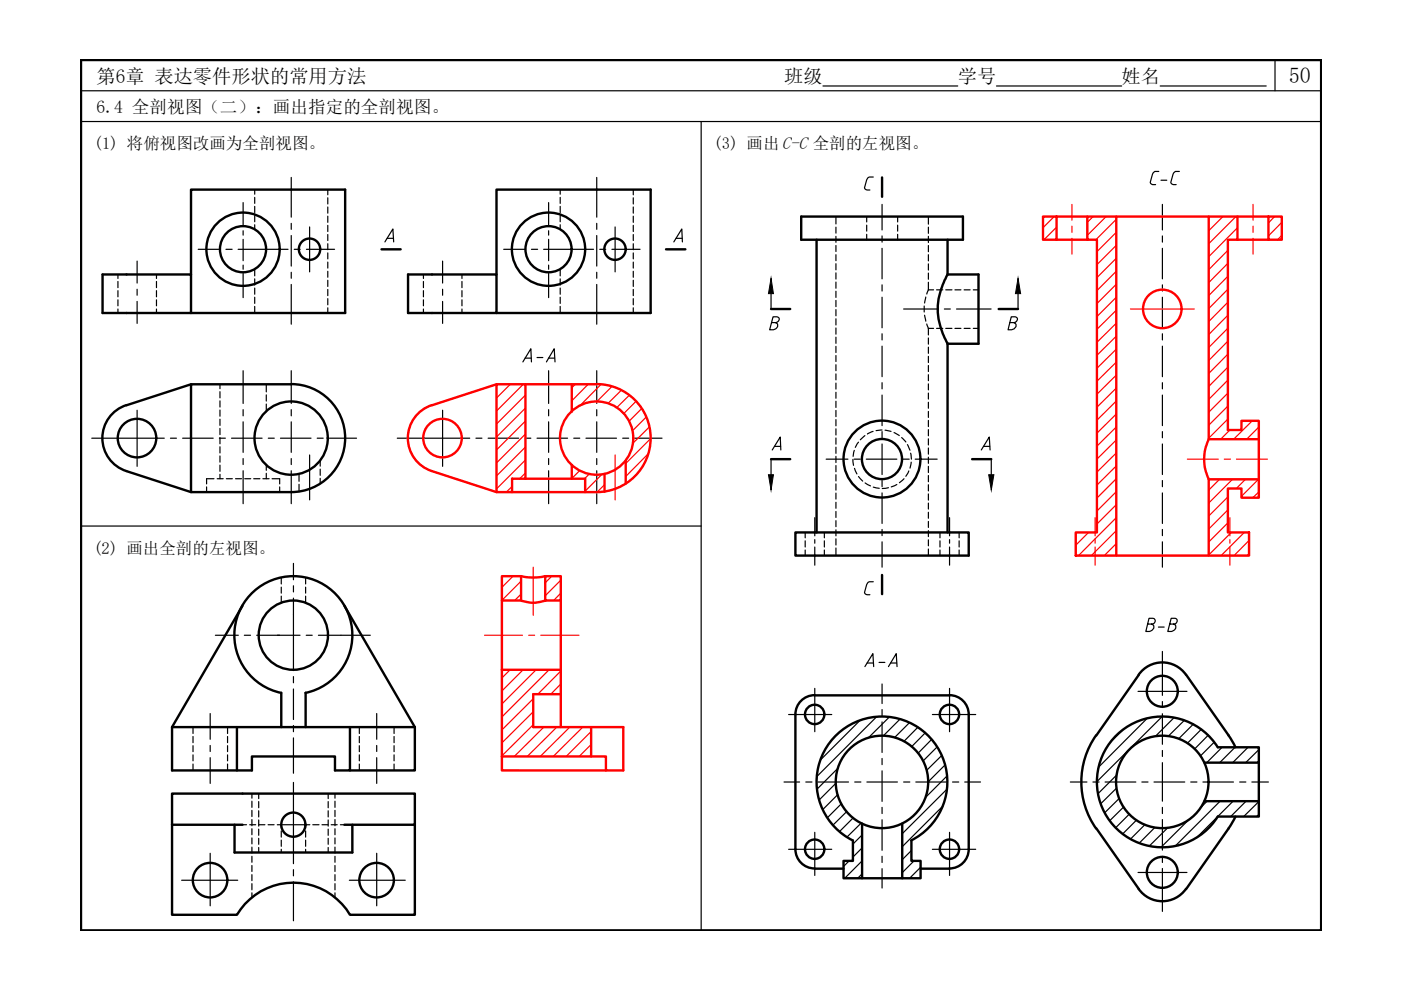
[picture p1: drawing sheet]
<svg xmlns="http://www.w3.org/2000/svg" width="297mm" height="210mm" viewBox="0 0 297 210" stroke-linecap="round" stroke-linejoin="round" font-family="sans-serif">
<defs><g id="words">
<g font-size="6.2">
<text x="110.1" y="78">A-A</text>
<text x="242" y="135.1">B-B</text>
<text x="182.4" y="142.5">A-A</text>
</g>
<text font-size="5.7" x="243.1" y="40.2">C-C</text>
<text font-size="4.7" x="273.2" y="17.6">50</text>
<g font-size="4.1">
<text x="20.5" y="17.6">第6章 表达零件形状的常用方法</text>
<text x="166.3" y="17.6">班级</text>
<text x="203.1" y="17.6">学号</text>
<text x="237.8" y="17.6">姓名</text>
</g>
<text font-size="3.7" x="20.5" y="23.9">6.4 全剖视图（二）：画出指定的全剖视图。</text>
<g font-size="3.5">
<text x="19.9" y="31.7">(1) 将俯视图改画为全剖视图。</text>
<text x="151.3" y="31.7">(3) 画出C-C 全剖的左视图。</text>
<text x="19.8" y="117.4">(2) 画出全剖的左视图。</text>
</g>
</g></defs>
<!-- layer: 0 -->
<path d="M17.2 12.7h262.9v184.6h-262.9z" fill="none" stroke="#000" stroke-width=".51"/>
<path d="M17.2 19.2h262.9M174.5 18.2h28.6M211.3 18.2h26.5M246 18.2h22.5M270.3 12.7v6.5M17.2 25.8h262.9M148.7 25.8v171.5M17.2 111.5h131.5" fill="none" stroke="#000" stroke-width=".25"/>
<g fill="none" stroke="#000" stroke-width=".51">
<path d="M187 37.6v4.1M21.7 58.2h18.8v8.2h-18.8zM40.5 58.2v-18h32.7v26.2h-32.7M80.9 52.9h4M86.5 58.2h18.8v8.2h-18.8zM105.3 58.2v-18h32.7v26.2h-32.7M141.2 52.9h4.1M169.9 45.9h34.3v4.9h-34.3zM173.1 50.8v62.1M200.9 58.2a14 14 0 0 0 0 14.7M200.9 58.2h6.6v14.7h-6.6M200.9 50.8v7.4"/>
<path d="M163.5 65.5h4M200.9 72.9v40M211.7 65.5h4.1M26.8 85.9a7.3 7.3 0 0 0-5.1 7 7.3 7.3 0 0 0 5.1 7M26.8 99.9l13.7 4.4M40.5 81.5l-13.7 4.4M61.7 81.4a11.5 11.5 0 0 1 11.5 11.5 11.5 11.5 0 0 1-11.4 11.4h-21.3v-22.8h21.3M163.5 97.4h4M206.1 97.4h4.1M168.6 112.9h36.8v4.9h-36.8zM51.4 128.4l-14.9 25.8M73 128.4l15 25.8"/>
<path d="M187 121.9v4.1M36.5 154.2v9.2h16.9v-3h17.6v3h3.2v-9.2M36.5 154.2h51.5M50.2 154.2v9.2M59.6 146.9a12.5 12.5 0 0 1-7.8-19.2 12.5 12.5 0 0 1 20.8 0 12.5 12.5 0 0 1-7.8 19.2M59.6 146.9v7.3M64.8 146.9v7.3M88 154.2v9.2h-13.8M172.7 147.4a4.1 4.1 0 0 0-4.1 4.1v28.6a4.1 4.1 0 0 0 4.1 4M172.7 147.4h28.6M201.3 147.4a4.1 4.1 0 0 1 4.1 4.1v28.6a4.1 4.1 0 0 1-4.1 4M232.4 155.9a17.2 17.2 0 0 0 0 19.7"/>
<path d="M251.4 143.1a6.1 6.1 0 0 0-10 0l-9 12.8M251.5 143.1l9 12.8M258.2 158.4a13.9 13.9 0 0 0-20.8-3.1 13.9 13.9 0 0 0 0 21 13.9 13.9 0 0 0 20.8-3.2M258.2 158.4h8.7v3.3h-11.5M260.5 155.9l1.4 2.5M36.5 174.9v-6.6h51.5v6.6h-15M36.5 174.9v19.1h13.7a13.9 13.9 0 0 1 24 0h13.8v-19.1M36.5 174.9h14.9M49.7 174.9v5.8h25v-5.8M180.8 178.2a13.9 13.9 0 0 1-4.6-21.1 13.9 13.9 0 0 1 21.6 0 13.9 13.9 0 0 1-4.6 21.1M182.8 174.6v11.6h-4v-3.7h2v-4.3M191.3 174.6v11.6h3.9v-3.7h-2v-4.3"/>
<path d="M232.4 175.6l9 12.9a6.1 6.1 0 0 0 10 0M255.4 169.9h11.5v3.2h-8.7M260.5 175.6l-9 12.9M261.9 173.1l-1.4 2.5M266.9 161.7v8.2M172.7 184.2h6.1M182.8 186.2h8.5M195.2 184.2h6.1"/>
<circle cx="51.5" cy="52.8" r="7.8"/>
<circle cx="51.5" cy="52.8" r="4.9"/>
<circle cx="65.6" cy="52.8" r="2.27"/>
<circle cx="116.3" cy="52.8" r="7.8"/>
<circle cx="116.3" cy="52.8" r="4.9"/>
<circle cx="130.4" cy="52.8" r="2.27"/>
<circle cx="29" cy="92.9" r="4.1"/>
<circle cx="61.7" cy="92.9" r="7.8"/>
<circle cx="187" cy="97.3" r="8.2"/>
<circle cx="187" cy="97.3" r="4.3"/>
<circle cx="62.2" cy="134.7" r="7.3"/>
<circle cx="172.7" cy="151.5" r="2.05"/>
<circle cx="201.3" cy="151.5" r="2.05"/>
<circle cx="246.4" cy="146.6" r="3.3"/>
<circle cx="62.2" cy="174.8" r="2.56"/>
<circle cx="187" cy="165.8" r="9.8"/>
<circle cx="246.4" cy="165.8" r="9.8"/>
<circle cx="44.5" cy="186.6" r="3.7"/>
<circle cx="79.8" cy="186.6" r="3.7"/>
<circle cx="172.7" cy="180.1" r="2.05"/>
<circle cx="201.3" cy="180.1" r="2.05"/>
<circle cx="246.4" cy="185" r="3.3"/>
</g>
<g fill="none" stroke="#000" stroke-width=".25">
<path d="M25 58.2v.8M25 59.7v1.3M33.2 58.2v.8M33.2 59.7v1.3M54 40.2v1M54 41.9v1.2M54 43.8v1.3M54 45.7v1.3M54 47.7v.9M54 57.1v1.4M54 59.1v1.3M69.5 40.2v1.1"/>
<path d="M69.5 41.9v1.4M69.5 43.9v1.3M69.5 45.8v1.3M69.5 47.8v1.3M69.5 49.7v1.3M69.5 51.7v1.2M69.5 53.6v1.3M69.5 55.6v1.2M69.5 57.5v1.3M69.5 59.4v1.3M89.8 58.2v.8M89.8 59.7v1.3"/>
<path d="M97.9 58.2v.8M97.9 59.7v1.3M118.8 40.2v1M118.8 41.9v1.2M118.8 43.8v1.3M118.8 45.7v1.3M118.8 47.7v.9M118.8 57.1v1.4M118.8 59.1v1.3M134.3 40.2v1.1M134.3 41.9v1.4M134.3 43.9v1.3"/>
<path d="M134.3 45.8v1.3M134.3 47.8v1.3M134.3 49.7v1.3M134.3 51.7v1.2M134.3 53.6v1.3M134.3 55.6v1.2M134.3 57.5v1.3M134.3 59.4v1.3M177.2 45.9v1.6M177.2 48.2v1.2M177.2 50.1v1.3M177.2 52.1v1.2"/>
<path d="M177.2 54v1.3M177.2 55.9v1.3M177.2 57.9v1.3M177.2 59.8v1.3M183.8 45.9v1.2M183.8 47.7v1.3M183.8 49.7v1.1M190.3 45.9v1.2M190.3 47.7v1.3M190.3 49.7v1.1M196.8 45.9v1.6M196.8 48.2v1.3"/>
<path d="M196.8 50.1v1.3M196.8 52.1v1.3M196.8 54v1.3M196.8 56v1.3M196.8 57.9v1.3M196.8 59.8v1.7M25 61.6v1.3M25 63.6v1.2M25 65.5v.9M33.2 61.6v1.3M33.2 63.6v1.2M33.2 65.5v.9"/>
<path d="M54 61.1v1.3M54 63v1.3M54 65v1.4M69.5 61.4v1.3M69.5 63.3v1.3M69.5 65.3v1.1M89.8 61.6v1.3M89.8 63.6v1.2M89.8 65.5v.9M97.9 61.6v1.3M97.9 63.6v1.2M97.9 65.5v.9"/>
<path d="M118.8 61.1v1.3M118.8 63v1.3M118.8 65v1.4M134.3 61.4v1.3M134.3 63.3v1.3M134.3 65.3v1.1M177.2 61.8v1.3M177.2 63.7v1.3M177.2 65.6v1.4M177.2 67.6v1.3M177.2 69.5v1.4M177.2 71.5v1.3"/>
<path d="M177.2 73.4v1.3M177.2 75.4v1.3M177.2 77.3v1.3M177.2 79.3v1.2M195.9 64.9v1.3M196 66.8l.3 1.3M196.3 63l-.3 1.2M196.5 68.7l.3 .9M196.8 61.5l-.3 .8M196.8 69.6v1.4M196.8 71.7v1.3M196.8 73.6v1.3"/>
<path d="M196.8 75.6v1.3M196.8 77.5v1.3M196.8 79.4v1.3M196.8 69.6h1.1M196.8 61.5h1.1M198.6 69.6h1.3M198.6 61.5h1.3M200.5 69.6h1.3M200.5 61.5h1.3M202.5 69.6h1.2M202.5 61.5h1.2M204.4 69.6h1.3"/>
<path d="M204.4 61.5h1.3M206.4 69.6h1.1M206.4 61.5h1.1M46.6 81.5v.9M46.6 83v1.4M46.6 85v1.3M46.6 86.9v1.4M46.6 88.9v1.3M46.6 90.8v1.3M46.6 92.8v1.3M46.6 94.7v1.3M46.6 96.7v1.3"/>
<path d="M46.6 98.6v1.3M56.5 81.5v1.6M56.5 83.7v1.3M56.5 85.7v1.6M56.5 98.6v1.1M67.9 97.7v1.1M67.9 99.5v1.3M177.2 81.2v1.3M177.2 83.2v1.2M177.2 85.1v1.3M177.2 87v1.3M177.2 89v1.3"/>
<path d="M177.2 90.9v1.3M177.2 92.9v1.3M177.2 94.8v1.3M177.2 96.8v1.3M177.2 98.7v1.3M180.8 97.4l.2 1.3M181.1 95.5l-.2 1.3M181.2 99.3l.5 1.2M182 93.8l-.7 1.1M183.4 92.4l-1 .8M185.1 91.5l-1.2 .5M187 91.2l-1.3 .1"/>
<path d="M187.6 91.2l1.3 .3M189.6 91.7l1.1 .7M191.2 92.8l.9 .9M192.4 94.3l.5 1.1M192.7 99.9l-.6 1.1M193.1 96.1l.1 1.3M193.2 98l-.3 1.3M196.8 81.4v1.3M196.8 83.3v1.3M196.8 85.3v1.3M196.8 87.2v1.3M196.8 89.1v1.4"/>
<path d="M196.8 91.1v1.3M196.8 93v1.3M196.8 95v1.3M196.8 96.9v1.3M196.8 98.9v1.3M43.8 103.2v1.1M45.4 101.5h-1.6v1.1M46 101.5h1.3M46.6 100.6v.9M48 101.5h1.3M49.9 101.5h1.3M51.9 101.5h1.3"/>
<path d="M53.8 101.5h1.3M55.7 101.5h1.4M56.5 100.4v1.1M57.7 101.5h1.6v1.1M59.3 103.2v1.1M63.4 100.5v1.6M63.4 102.7v1.6M67.9 101.4v1.2M170.7 112.9v1.1M170.7 114.7v1.3M170.7 116.6v1.2M174.8 112.9v1.1"/>
<path d="M174.8 114.7v1.3M174.8 116.6v1.2M177.2 100.7v1.3M177.2 102.6v1.3M177.2 104.5v1.3M177.2 106.5v1.3M177.2 108.4v1.3M177.2 110.4v1.3M177.2 112.3v1.3M177.2 114.2v1.4M177.2 116.2v1.6M182 101l.9 1"/>
<path d="M183.4 102.4l1.2 .6M185.2 103.3l1.2 .2M188.4 103.4l-1.3 .2M190.1 102.7l-1.1 .5M191.7 101.5l-1 .8M196.8 100.8v1.3M196.8 102.8v1.3M196.8 104.7v1.3M196.8 106.7v1.2M196.8 108.6v1.3M196.8 110.6v1.2M196.8 112.5v1.3"/>
<path d="M196.8 114.5v1.2M196.8 116.4v1.4M199.3 112.9v1.1M199.3 114.7v1.3M199.3 116.6v1.2M203.4 112.9v1.1M203.4 114.7v1.3M203.4 116.6v1.2M59.6 122.5v1.3M59.6 124.5v1.3M59.6 126.4v1.4M64.8 122.5v1.3"/>
<path d="M64.8 124.5v1.3M64.8 126.4v1.4M40.9 154.2v1.3M40.9 156.2v1.3M40.9 158.1v1.3M48.2 154.2v1.3M48.2 156.2v1.3M48.2 158.1v1.3M76.2 154.2v1.3M76.2 156.2v1.3M76.2 158.1v1.3M83.6 154.2v1.3"/>
<path d="M83.6 156.2v1.3M83.6 158.1v1.3M40.9 160v1.3M40.9 162v1.4M48.2 160v1.3M48.2 162v1.4M51.4 174.9h.9M52.9 174.9h1.3M53.4 168.3v.9M53.4 169.9v1.3M53.4 171.8v1.3M53.4 173.8v1.3"/>
<path d="M53.4 175.7v1.3M53.4 177.7v1.2M53.4 179.6v1.3M54.8 168.3v1M54.8 170v1.3M54.8 171.9v1.3M54.8 173.8v1.4M54.8 175.8v1.3M54.8 177.7v1.3M54.8 179.7v1M54.9 174.9h1.3M56.8 174.9h1.3"/>
<path d="M58.8 174.9h.8v.6M59.6 176.2v1.3M59.6 178.1v1.3M64.8 176.2v1.3M64.8 178.1v1.3M65.7 174.9h-.9v.6M66.3 174.9h1.3M68.3 174.9h1.2M69.6 168.3v1M69.6 170v1.3M69.6 171.9v1.3M69.6 173.8v1.4"/>
<path d="M69.6 175.8v1.3M69.6 177.7v1.3M69.6 179.7v1M70.2 174.9h1.3M71 168.3v.9M71 169.9v1.3M71 171.8v1.3M71 173.8v1.3M71 175.7v1.3M71 177.7v1.2M71 179.6v1.3M72.2 174.9h.8"/>
<path d="M76.2 160v1.3M76.2 162v1.4M83.6 160v1.3M83.6 162v1.4M53.4 181.6v1.2M53.4 183.5v1.3M53.4 185.4v1.3M53.4 187.4v1.3M53.4 189.3v1M59.6 180.1v.6M64.8 180.1v.6M71 181.6v1.2"/>
<path d="M71 183.5v1.3M71 185.4v1.3M71 187.4v1.3M71 189.3v1"/>
</g>
<g fill="none" stroke="#000" stroke-width=".25">
<path d="M61.8 37.6v8.4M126.5 37.6v8.4M29.1 55.4v4.6M42 52.9h4.6M47.9 52.9h1.3M50.5 52.9h10.6M51.5 43v5M51.5 48.9v1M51.5 50.7v4.6M51.5 56.2v.9M51.5 58v5.1M61.8 47.4v1.2"/>
<path d="M61.8 49.9v6.5M61.8 57.7v1.3M62.4 52.9h1.3M65 52.9h5.9M65.6 48.1v9.5M93.8 55.4v4.6M106.8 52.9h4.6M112.7 52.9h1.3M115.3 52.9h10.5M116.3 43v5M116.3 48.9v1M116.3 50.7v4.6"/>
<path d="M116.3 56.2v.9M116.3 58v5.1M126.5 47.4v1.2M126.5 49.9v6.5M126.5 57.7v1.3M127.2 52.9h1.2M129.7 52.9h6M130.4 48.1v9.5M187 43.3v5.5M187 50v1.3M187 52.6v6.5M246.5 43.3v5.5"/>
<path d="M246.5 50v1.3M246.5 52.6v6.5M29.1 61.3v1.3M29.1 63.9v4.7M51.5 78.6v6.9M61.8 60.3v8.4M61.8 78.6v6.9M93.8 61.3v1.3M93.8 63.9v4.7M116.3 78.6v6.9M126.5 60.3v8.4M126.5 78.6v6.9"/>
<path d="M187 60.4v1.3M187 63v6.5M187 70.8v1.3M187 73.4v6.5M191.6 65.5h7.3M200.2 65.5h1.3M202.8 65.5h7.3M246.5 60.4v1.3M246.5 63v6.5M246.5 70.8v1.3M246.5 73.4v6.5M19.5 92.9h15.3"/>
<path d="M36.1 92.9h1.3M38.7 92.9h6.5M46.5 92.9h1.3M49.1 92.9h6.5M51.5 86.9v1.3M51.5 89.4v6.5M51.5 97.2v1.3M51.5 99.8v7M56.9 92.9h1.3M59.5 92.9h6.4M61.8 86.9v1.3M61.8 89.4v6.5"/>
<path d="M61.8 97.2v1.3M61.8 99.8v7M65.6 96.5v9.5M67.3 92.9h1.2M69.8 92.9h5.8M84.2 92.9h15.4M100.9 92.9h1.3M103.5 92.9h6.5M111.3 92.9h1.3M113.9 92.9h6.4M116.3 86.9v1.3M116.3 89.4v6.5"/>
<path d="M116.3 97.2v1.3M116.3 99.8v7M121.7 92.9h1.2M124.2 92.9h6.5M126.5 86.9v1.3M126.5 89.4v6.5M126.5 97.2v1.3M126.5 99.8v7M132 92.9h1.3M134.6 92.9h5.8M175.2 97.4h4.6M181.1 97.4h1.3"/>
<path d="M183.7 97.4h6.4M187 81.1v1.4M187 83.8v6.4M187 91.5v1.3M187 94.1v6.5M191.5 97.4h1.3M194 97.4h4.7M246.5 81.1v1.4M246.5 83.8v6.4M246.5 91.5v1.3M246.5 94.1v6.5M62.2 119.5v3.4"/>
<path d="M172.7 109.8v3.8M172.7 114.4v.8M172.7 116v3.8M187 101.9v1.3M187 104.5v6.5M187 112.3v1.3M187 114.9v5.4M201.3 109.8v3.8M201.3 114.4v.8M201.3 116v3.8M246.5 101.9v1.3M246.5 104.5v6.5"/>
<path d="M246.5 112.3v1.3M246.5 114.9v5.4M45.7 134.7h4.8M51.8 134.7h1.3M54.4 134.7h9.2M62.2 124.2v1.3M62.2 126.8v15.4M64.9 134.7h1.3M67.5 134.7h11M246.5 138.1v9.3M44.6 151.3v5.4M44.6 158.1v1.2"/>
<path d="M62.2 143.5v1.3M62.2 146.1v6.5M62.2 153.8v1.3M62.2 156.4v7.5M79.9 151.3v5.4M79.9 158.1v1.2M167.2 151.5h9.1M172.7 146v9.1M187 145v4.2M187 150.4v1.4M187 153.1v6.4M197.7 151.5h9.2"/>
<path d="M201.3 146v9.1M246.5 148.7v1.3M246.5 151.3v6.5M246.5 159.1v1.3M44.6 160.6v5.5M59.6 174.9h5.2M62.2 165.9v17.2M79.9 160.6v5.5M166.2 165.8h3.3M170.8 165.8h1.4M172.7 176.5v9.1M173.4 165.8h6.5"/>
<path d="M181.2 165.8h1.3M183.8 165.8h6.5M187 160.8v1.3M187 163.4v6.5M187 171.2v1.3M187 173.8v6.5M191.6 165.8h1.3M194.2 165.8h6.4M201.3 176.5v9.1M202 165.8h1.3M204.5 165.8h3.4M226.9 165.8h3.5"/>
<path d="M231.7 165.8h1.3M234.3 165.8h6.5M242.1 165.8h1.3M244.7 165.8h6.5M246.5 161.7v8.2M246.5 171.2v1.3M246.5 173.8v6.4M252.5 165.8h1.3M255 165.8h6.5M262.8 165.8h1.3M265.4 165.8h3.5M62.2 184.4v1.3"/>
<path d="M62.2 187v8.2M167.2 180.1h9.1M187 181.6v1.3M187 184.2v4.1M197.7 180.1h9.2M246.5 184.1v9.1M246.5 181.6v1.3"/>
</g>
<g fill="none" stroke="#000" stroke-width=".25">
<path d="M185.2 37.5l-1.1 .2-.3 .4-.5 1.7 .3 .4 .8 .1M81.6 51.3l1.7-2.8 .2 2.8M82.1 50.5h1.3M142.9 51.3l1.7-2.8 .1 2.8M143.3 50.5h1.3M163.5 62.3v3.2M163.6 68.4h1a.75 .75 0 0 0 .5-1l-.4-.2h-.8l-.7 2.7a1.54 1.54 0 0 0 1.7-.7v-.4l-.5-.4M214.2 68.4h.9a.75 .75 0 0 0 .5-1l-.3-.2h-.9l-.7 2.7a1.61 1.61 0 0 0 1.7-.7v-.4l-.4-.4M215.8 62.3v3.2M29.1 87v11.9M91.6 85.9a7.3 7.3 0 0 0-5.1 7 7.3 7.3 0 0 0 5.1 7M93.8 87v11.9"/>
<path d="M126.5 81.4a11.5 11.5 0 0 1 11.5 11.5 11.5 11.5 0 0 1-11.5 11.4h-21.2l-13.7-4.4M126.5 81.5h-21.2l-13.7 4.4M163.5 97.4v3.3M163.7 95.4l1.7-2.7 .2 2.7M164.2 94.6h1.3M208.1 95.4l1.6-2.7 .2 2.7M208.5 94.6h1.3M210.2 97.4v3.3M243.2 117.8h6.5M185.2 123.3l-1.1 .2-.3 .4-.5 1.7 .3 .4 .8 .1M106.4 159.7v3.7h3.7M182.4 152.7l-8.4 8.4"/>
<path d="M185.9 152l-12.7 12.6M188.6 152l-4.5 4.4M190.9 152.4l-3.6 3.6M192.9 153.2l-3.2 3.2M194.6 154.2l-2.9 3M196.2 155.3l-2.9 3M197.6 156.7l-2.9 3M198.7 158.3l-3 3M238.1 154.7l-2.7 2.7M241.3 146.6h10.4M243.3 152.3l-10.4 10.3M246.4 151.9l-13.8 13.8"/>
<path d="M248.9 152.1l-3.9 4M251.1 152.7l-3.4 3.4M253 153.5l-3.1 3.1M254.7 154.6l-2.9 3M256.2 155.9l-2.9 2.9M257.5 157.3l-3 3M259.1 158.4l-3.3 3.3M261.9 158.4l-3.3 3.3M264.6 158.4l-3.2 3.3M266.9 158.9l-2.8 2.8M177.2 166.1l-3.5 3.5M177.6 168.5l-3.2 3.1"/>
<path d="M177.7 162.9l-4.5 4.4M178.4 170.4l-3 3M179.5 172.1l-2.9 2.8M180.9 173.4l-2.9 2.9M182.6 174.5l-3 3M182.8 177l-2 2M182.8 179.8l-2 1.9M199.7 160.1l-3.2 3.2M200 170.8l-8.7 8.7M200.4 162.1l-3.6 3.6M200.9 164.5l-4.6 4.5M200.9 167.2l-9.6 9.6"/>
<path d="M236.8 167.1l-3.4 3.3M236.8 164.3l-4 4M237.3 169.3l-3.1 3M238.2 171.1l-2.9 2.9M239.4 172.6l-2.9 2.9M240.9 173.9l-2.9 2.9M242.7 174.9l-3 3M244.8 175.5l-3.3 3.3M247.6 175.5l-3.9 3.9M251.8 174l-5.6 5.6M255.9 169.9l-1.2 1.2M258.7 169.9l-9.5 9.5"/>
<path d="M261.4 169.9l-7.8 7.8M264.2 169.9l-3.3 3.2M266.9 161.7h.1M266.9 170l-3.2 3.1M266.9 172.7l-.5 .4M38.5 186.6h11.9M44.6 180.9v11.2M74.1 186.6h11.8M79.9 180.9v11.2M180 182.5l-1.2 1.2M182.8 182.5l-3.7 3.7M182.8 185.3l-1 .9"/>
<path d="M193.2 180.3l-1.9 2M193.8 182.5l-2.5 2.5M195.2 183.9l-2.3 2.3M241.3 185h10.4"/>
</g>
<path d="M163.5 59l.5 3.3h-1.1zM215.8 59l.6 3.3h-1.1zM162.9 100.7h1.1l-.5 3.2zM209.6 100.7h1.1l-.5 3.2z" fill="#000" stroke="#000" stroke-width=".21"/>
<g fill="none" stroke="#f00" stroke-width=".51">
<path d="M221.1 45.9h2.9v4.9h-2.9zM224 45.9h6.5M224 50.8h6.5M230.5 45.9h6.2v71.9h-8.6v-4.9h4.5v-62.1h-2.1zM236.7 45.9h19.6M256.3 45.9h6.1v4.9h-2.1v40.4h2.9v-2h3.7v3.9h-10.6zM262.4 45.9h9.4v4.9h-2.9v-4.9M262.4 50.8h6.5M91.6 85.9a7.3 7.3 0 0 0-5.1 7 7.3 7.3 0 0 0 5.1 7M91.6 99.9l13.7 4.4M105.3 81.5h6.1v20h-2.8v2.8h-3.3zM105.3 81.5l-13.7 4.4"/>
<path d="M111.4 81.5h15.1M121.2 81.5v5.8M126.5 81.4a11.5 11.5 0 0 1 11.5 11.5 11.5 11.5 0 0 1-11.5 11.4h-2.4v-2.8h-2.9v-2.9M132.7 97.7v4.9M256.3 93.1a9.8 9.8 0 0 0 0 8.5M266.9 93.1v8.5M108.6 104.3h15.5M111.4 101.5h9.8M128.2 100.5v3.8M236.7 117.8h19.6M256.3 101.6h10.6v3.9h-3.7v-1.9h-2.9v9.3h4.5v4.9h-8.5zM106.4 122.2h4.1v5.1h-4.1z"/>
<path d="M106.4 127.3v33.1M110.5 127.3a7.3 7.3 0 0 0 5.1 0M110.5 122.2h.1a12.3 12.3 0 0 0 5 0M115.6 122.2h3.3v5.1h-3.3zM118.9 127.3v14.7M106.4 142h12.5v12.2M118.9 147.2h-5.8v7h12.2v6.2h-18.9M125.3 154.2h6.9v9.2h-3.7v-3h-3.2M106.4 160.4v3h22.1"/>
<circle cx="246.4" cy="65.5" r="4.1"/>
<circle cx="93.8" cy="92.9" r="4.1"/>
<circle cx="126.5" cy="92.9" r="7.8"/>
</g>
<g fill="none" stroke="#f00" stroke-width=".25">
<path d="M223.5 45.9l-2.4 2.4M224 48.2l-2.7 2.6M227.3 43.3v3.4M227.3 47.9v1.4M227.3 50.5v3.4M231.8 45.9l-1.3 1.2M234.5 45.9l-4 4M236.7 46.5l-4.3 4.3M236.7 49.3l-4.1 4.1M236.7 52l-4.1 4.1M236.7 54.8l-4.1 4.1M236.7 57.5l-4.1 4.1"/>
<path d="M256.5 45.9l-.2 .3M259.3 45.9l-3 3M260.3 53.1l-4 4.1M260.3 55.8l-4 4.1M260.3 58.6l-4 4.1M262 45.9l-5.7 5.8M262.4 48.3l-6.1 6.1M265.7 43.3v3.4M265.7 47.9v1.4M265.7 50.5v3.4M270.2 45.9l-1.3 1.4M271.8 47.1l-2.9 2.9"/>
<path d="M271.8 49.9l-.9 .9M236.7 60.3l-4.1 4.1M236.7 63l-4.1 4.1M236.7 65.8l-4.1 4M236.7 68.5l-4.1 4.1M236.7 71.3l-4.1 4M236.7 74l-4.1 4.1M236.7 76.8l-4.1 4M236.7 79.5l-4.1 4.1M239.7 65.5h13.5M260.3 61.3l-4 4.1M260.3 64.1l-4 4.1"/>
<path d="M260.3 66.8l-4 4.1M260.3 69.6l-4 4.1M260.3 72.3l-4 4.1M260.3 75.1l-4 4.1M260.3 77.8l-4 4.1M105.4 81.5l-.1 .1M108.2 81.5l-2.9 2.9M110.9 81.5l-5.6 5.7M111.4 89.3l-6.1 6.1M111.4 83.8l-6.1 6.1M111.4 86.5l-6.1 6.2M111.4 92l-6.1 6.2"/>
<path d="M111.4 94.8l-6.1 6.1M111.4 97.5l-6.1 6.2M121.3 98.7h-.1M121.9 81.5l-.7 .7M122.9 99.8l-1.7 1.7M124.7 81.5l-3.5 3.5M127.4 81.5l-4.5 4.6M129.7 81.9l-3.2 3.3M130.4 96.5v9.5M131.7 82.7l-2.8 2.8M133.4 83.8l-2.6 2.6M134.9 85.1l-2.7 2.6"/>
<path d="M136 86.6l-2.6 2.7M137 88.4l-2.9 2.9M137.4 96.2l-4.7 4.8M137.7 90.5l-3.5 3.5M138 93l-5.3 5.3M236.7 82.3l-4.1 4M236.7 85l-4.1 4.1M236.7 87.8l-4.1 4M236.7 90.5l-4.1 4.1M236.7 93.3l-4.1 4.1M236.7 96l-4.1 4.1M236.7 98.8l-4.1 4.1"/>
<path d="M251.7 97.4h6.6M259.6 97.4h1.3M260.3 80.6l-4 4.1M260.3 83.3l-4 4.1M260.3 86.1l-4 4.1M260.3 88.8l-4 4.1M260.8 91.2l-2 1.9M262.2 97.4h6.5M265.5 89.2l-3.9 3.9M266.9 90.5l-2.6 2.6M108.6 103.2l-1.3 1.1M111.4 100.3l-1.2 1.2"/>
<path d="M124.9 100.5l-1 1M127.6 100.6l-3.5 3.5M128.2 102.8l-1.6 1.5M230.8 112.9l-2.7 2.7M232.2 109.8v3.8M232.2 114.4v.8M232.2 116v3.8M236.7 101.5l-4.1 4.1M236.7 104.3l-4.1 4.1M236.7 107l-4.1 4.1M236.7 109.8l-8 8M236.7 112.5l-5.3 5.3"/>
<path d="M236.7 115.3l-2.6 2.5M258.6 101.6l-2.3 2.3M260.3 105.4l-4 4M260.3 108.1l-4 4.1M260.3 110.9l-4 4M260.8 109.8v3.8M260.8 114.4v.8M260.8 116v3.8M261.1 112.9l-4.8 4.8M261.3 101.6l-5 5.1M263.8 112.9l-4.9 4.9M264.1 101.6l-2 2"/>
<path d="M264.8 114.6l-3.2 3.2M264.8 117.3l-.4 .5M266.8 101.6l-3.6 3.6M266.9 104.3l-1.3 1.2M102.7 134.7h8.1M108.8 122.2l-2.4 2.3M110.5 123.2l-4.1 4.1M110.5 126l-1.4 1.3M112.1 134.7h1.3M113.1 120.3v10.2M114.7 134.7h8.1M117 122.2l-1.4 1.4"/>
<path d="M118.9 123l-3.3 3.3M118.9 125.8l-1.5 1.5M108.1 142l-1.7 1.7M110.9 142l-4.5 4.5M113.1 148.2l-6.7 6.6M113.1 150.9l-6.7 6.6M113.1 153.7l-6.7 6.6M113.7 142l-7.3 7.3M115.3 154.2l-6.3 6.2M116.4 142l-10 10M118.1 154.2l-6.3 6.2M118.9 142.3l-4.9 4.9"/>
<path d="M118.9 145l-2.1 2.2M120.8 154.2l-6.3 6.2M123.6 154.2l-6.3 6.2M125.3 155.1l-5.3 5.3M125.3 157.8l-2.5 2.6"/>
</g>
<use href="#words"/>
</svg>
